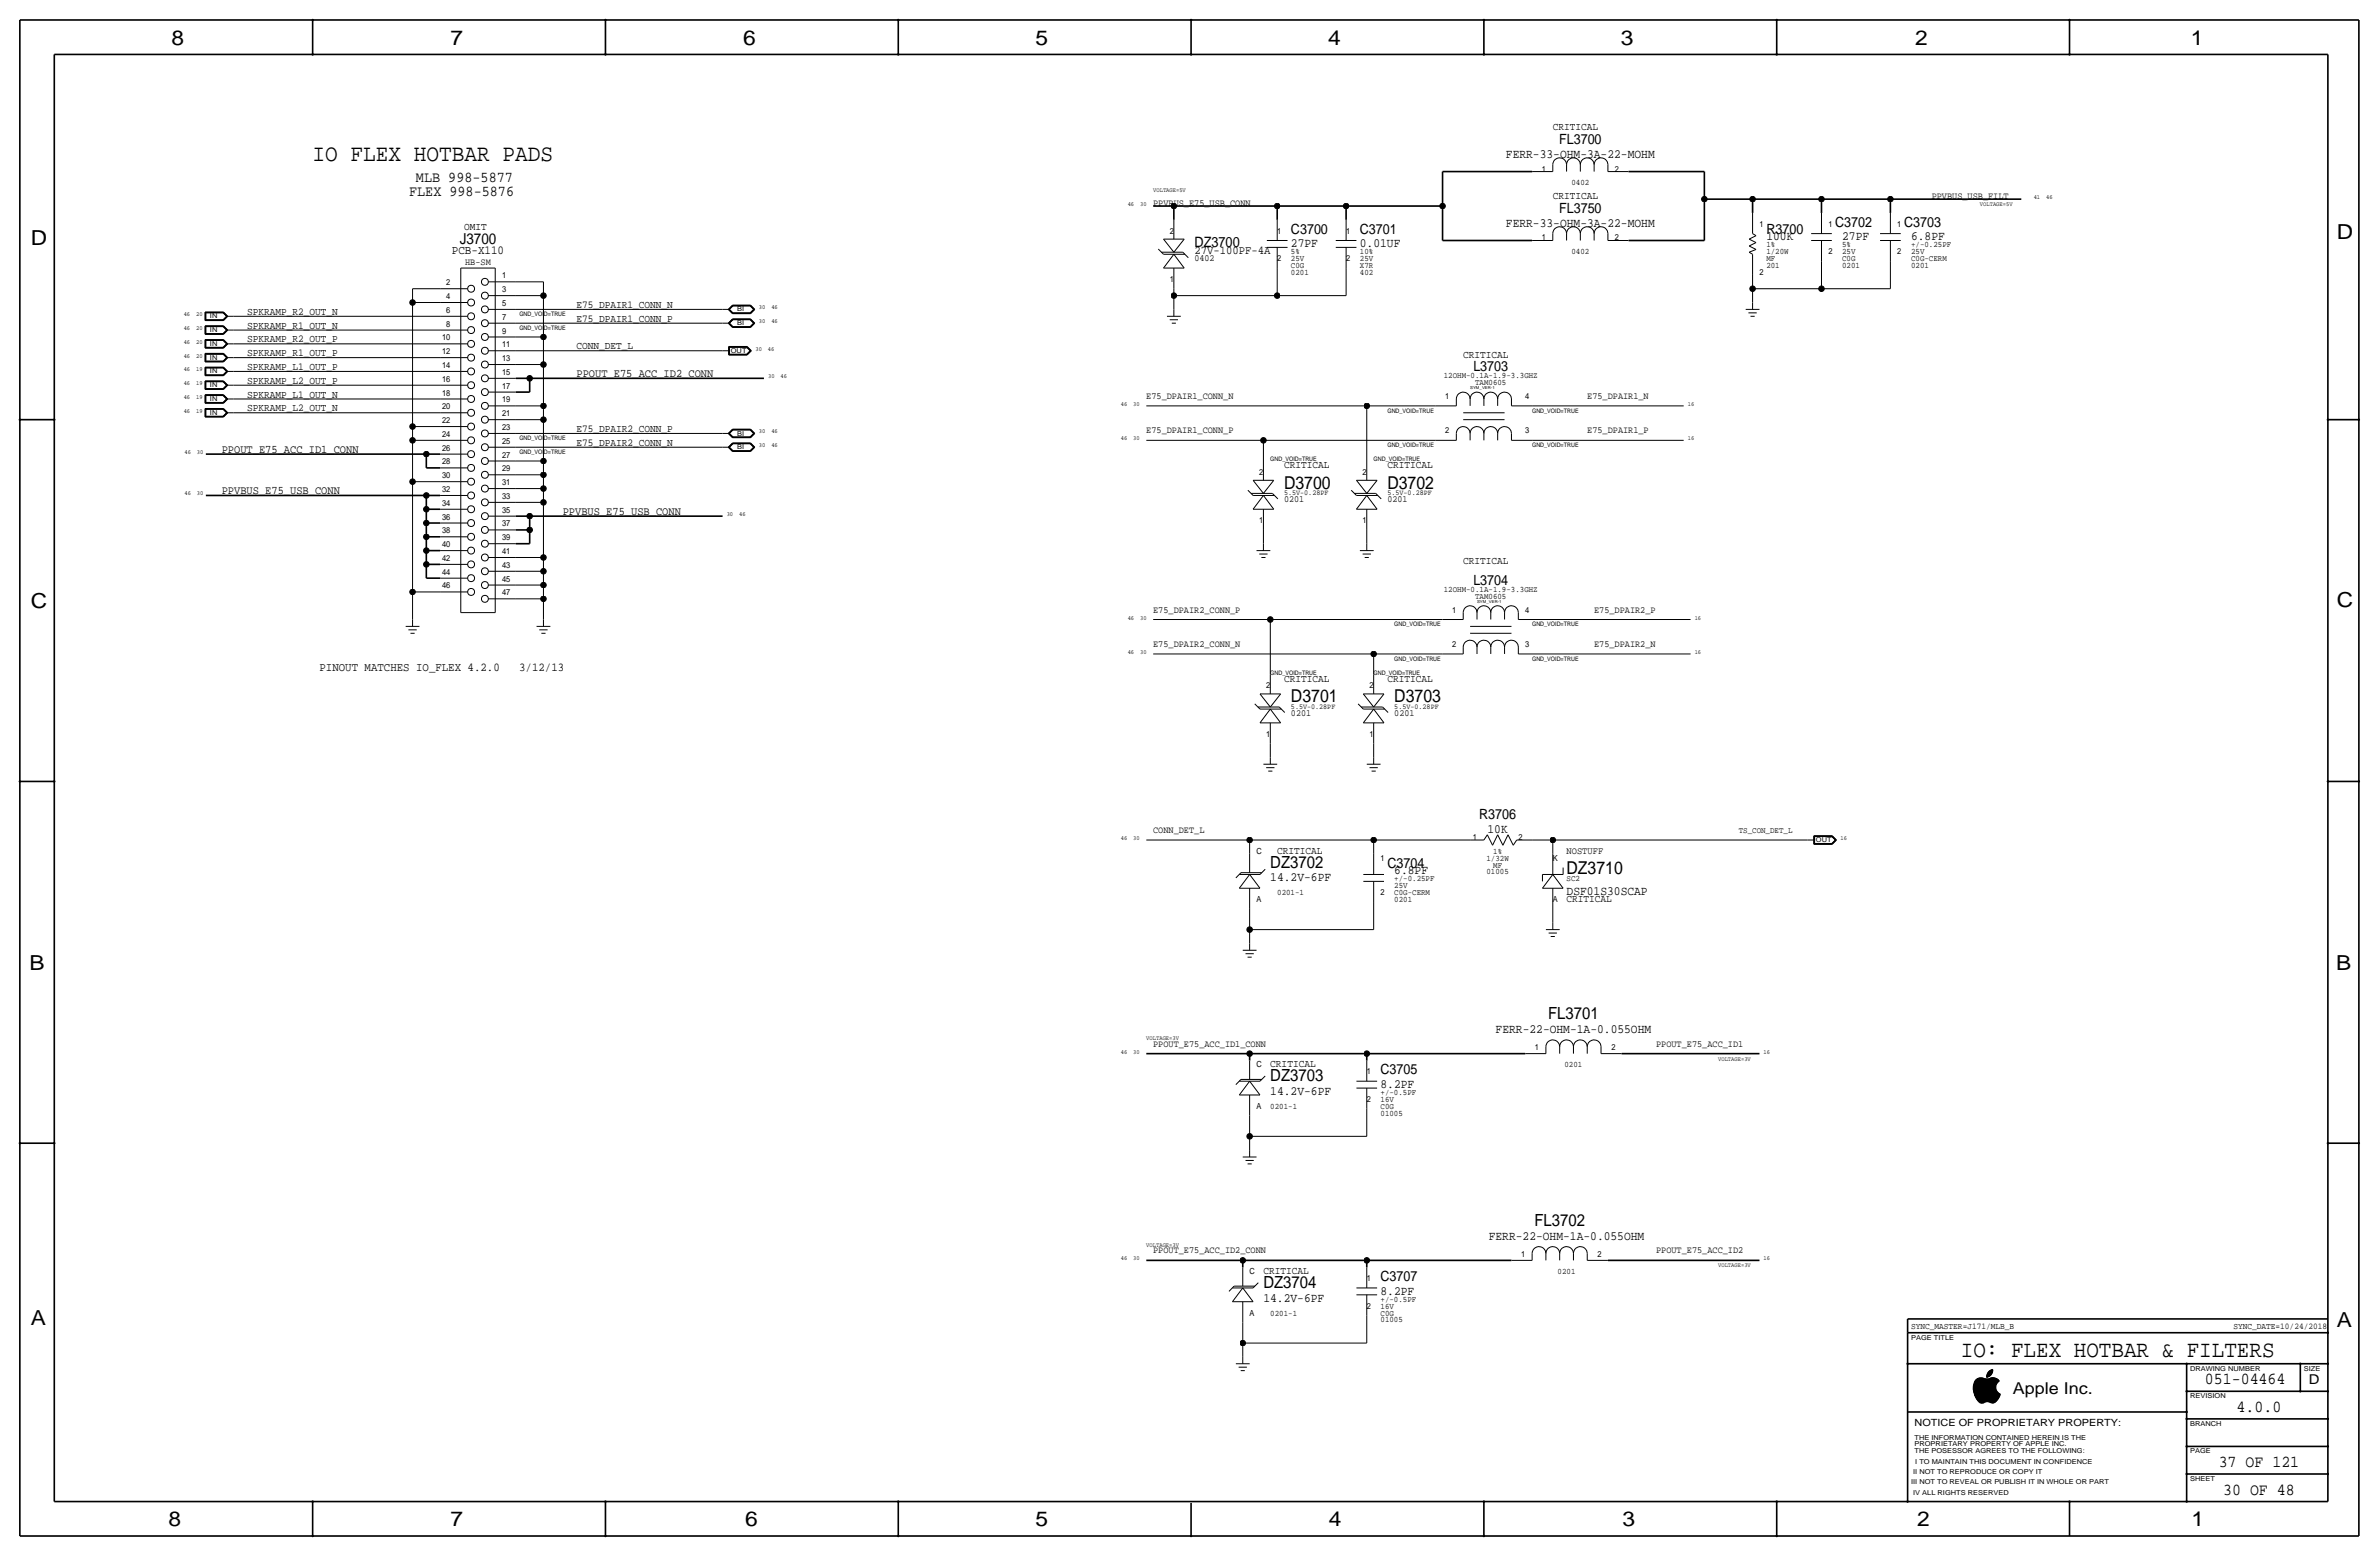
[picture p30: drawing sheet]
<svg xmlns="http://www.w3.org/2000/svg" width="877mm" height="574mm" viewBox="0 0 877 574" stroke-linecap="round" stroke-linejoin="round" font-family="sans-serif">
<defs><g id="words">
<text font-size="8.7" x="115.3" y="59.4">IO FLEX HOTBAR PADS</text>
<text font-size="8.6" x="722.9" y="500.1">IO: FLEX HOTBAR &amp; FILTERS</text>
<g font-size="7.6">
<text x="63.2" y="16.5">8</text>
<text x="166.1" y="16.5">7</text>
<text x="274" y="16.5">6</text>
<text x="381.7" y="16.5">5</text>
<text x="489.7" y="16.5">4</text>
<text x="597.6" y="16.5">3</text>
<text x="706.1" y="16.5">2</text>
<text x="807.7" y="16.5">1</text>
<text x="861.5" y="88.1">D</text>
<text x="11.4" y="90.4">D</text>
<text x="11.4" y="224.3">C</text>
<text x="861.5" y="223.8">C</text>
<text x="10.9" y="357.6">B</text>
<text x="861.3" y="357.4">B</text>
<text x="11.4" y="488.4">A</text>
<text x="861.5" y="489.2">A</text>
<text x="62.2" y="562.6">8</text>
<text x="166.1" y="562.6">7</text>
<text x="274.8" y="562.6">6</text>
<text x="381.7" y="562.6">5</text>
<text x="489.9" y="562.6">4</text>
<text x="598.1" y="562.6">3</text>
<text x="706.8" y="562.6">2</text>
<text x="807.9" y="562.6">1</text>
</g>
<g font-size="6.5">
<text x="473.4" y="180.1">D3700</text>
<text x="511.5" y="180.1">D3702</text>
<text x="475.9" y="258.8">D3701</text>
<text x="514" y="258.8">D3703</text>
<text x="577.5" y="322.3">DZ3710</text>
</g>
<g font-size="6.2">
<text x="468.3" y="319.8">DZ3702</text>
<text x="570.8" y="375.7">FL3701</text>
<text x="468.3" y="398.5">DZ3703</text>
<text x="565.7" y="451.9">FL3702</text>
<text x="465.8" y="474.7">DZ3704</text>
<text x="812.9" y="510.3">051-04464</text>
<text x="824.6" y="520.4">4.0.0</text>
<text x="818" y="540.8">37 OF 121</text>
<text x="819.6" y="550.9">30 OF 48</text>
</g>
<text font-size="6" x="742.1" y="513.9">Apple Inc.</text>
<g font-size="5.6">
<text x="153.4" y="67.1">MLB 998-5877</text>
<text x="150.8" y="72.1">FLEX 998-5876</text>
<text x="169.5" y="89.9">J3700</text>
</g>
<text font-size="5.3" x="440.4" y="91.2">DZ3700</text>
<g font-size="5.2">
<text x="574.8" y="53.1">FL3700</text>
<text x="574.8" y="78.5">FL3750</text>
<text x="676.6" y="83.6">C3702</text>
<text x="702" y="83.6">C3703</text>
<text x="475.9" y="86.1">C3700</text>
<text x="501.3" y="86.1">C3701</text>
<text x="651.2" y="86.1">R3700</text>
<text x="543.2" y="136.9">L3703</text>
<text x="543.2" y="215.6">L3704</text>
<text x="545.3" y="302">R3706</text>
<text x="511.5" y="319.8">C3704</text>
<text x="509" y="396">C3705</text>
<text x="509" y="472.2">C3707</text>
</g>
<text font-size="5" x="851.2" y="510.3">D</text>
<g font-size="4.7">
<text x="555.2" y="58.2">FERR-33-OHM-3A-22-MOHM</text>
<text x="555.2" y="83.6">FERR-33-OHM-3A-22-MOHM</text>
<text x="651.2" y="88.6">100K</text>
<text x="679.1" y="88.6">27PF</text>
<text x="704.5" y="88.6">6.8PF</text>
<text x="475.9" y="91.2">27PF</text>
<text x="501.3" y="91.2">0.01UF</text>
<text x="548.4" y="307.1">10K</text>
<text x="514" y="322.3">6.8PF</text>
<text x="468.3" y="324.9">14.2V-6PF</text>
<text x="577.5" y="329.9">DSF01S30SCAP</text>
<text x="551.4" y="380.7">FERR-22-OHM-1A-0.055OHM</text>
<text x="509" y="401.1">8.2PF</text>
<text x="468.3" y="403.6">14.2V-6PF</text>
<text x="548.9" y="456.9">FERR-22-OHM-1A-0.055OHM</text>
<text x="465.8" y="479.8">14.2V-6PF</text>
<text x="509" y="477.3">8.2PF</text>
</g>
<text font-size="4.5" x="166.6" y="93.7">PCB-X110</text>
<g font-size="4.4">
<text x="440.4" y="93.7">27V-100PF-4A</text>
<text x="117.8" y="247.4">PINOUT MATCHES IO_FLEX 4.2.0</text>
<text x="191.4" y="247.4">3/12/13</text>
</g>
<g font-size="4.3">
<text x="212.5" y="138.9">PPOUT_E75_ACC_ID2_CONN</text>
<text x="81.7" y="166.9">PPOUT_E75_ACC_ID1_CONN</text>
<text x="81.7" y="182.1">PPVBUS_E75_USB_CONN</text>
<text x="207.5" y="189.7">PPVBUS_E75_USB_CONN</text>
</g>
<g font-size="3.9">
<text x="572.5" y="48">CRITICAL</text>
<text x="572.5" y="73.4">CRITICAL</text>
<text x="171.1" y="84.8">OMIT</text>
<text x="212.5" y="113.5">E75_DPAIR1_CONN_N</text>
<text x="91.1" y="116.1">SPKRAMP_R2_OUT_N</text>
<text x="212.5" y="118.6">E75_DPAIR1_CONN_P</text>
<text x="91.1" y="121.2">SPKRAMP_R1_OUT_N</text>
<text x="91.1" y="131.3">SPKRAMP_R1_OUT_P</text>
<text x="91.1" y="126.2">SPKRAMP_R2_OUT_P</text>
<text x="212.5" y="128.8">CONN_DET_L</text>
<text x="539.4" y="131.8">CRITICAL</text>
<text x="91.1" y="136.4">SPKRAMP_L1_OUT_P</text>
<text x="91.1" y="141.5">SPKRAMP_L2_OUT_P</text>
<text x="91.1" y="146.6">SPKRAMP_L1_OUT_N</text>
<text x="91.1" y="151.6">SPKRAMP_L2_OUT_N</text>
<text x="212.5" y="159.3">E75_DPAIR2_CONN_P</text>
<text x="212.5" y="164.3">E75_DPAIR2_CONN_N</text>
<text x="473.4" y="172.5">CRITICAL</text>
<text x="511.5" y="172.5">CRITICAL</text>
<text x="539.4" y="208">CRITICAL</text>
<text x="473.4" y="251.2">CRITICAL</text>
<text x="511.5" y="251.2">CRITICAL</text>
<text x="470.9" y="314.7">CRITICAL</text>
<text x="577.5" y="332.5">CRITICAL</text>
<text x="468.3" y="393.4">CRITICAL</text>
<text x="465.8" y="469.6">CRITICAL</text>
</g>
<text font-size="3.7" x="705.8" y="525.5">NOTICE OF PROPRIETARY PROPERTY:</text>
<text font-size="3.6" x="577.5" y="314.7">NOSTUFF</text>
<g font-size="3.5">
<text x="425.1" y="75.9">PPVBUS_E75_USB_CONN</text>
<text x="712.2" y="73.4">PPVBUS_USB_FILT</text>
<text x="171.5" y="97.5">HB-SM</text>
<text x="440.4" y="96.3">0402</text>
<text x="422.6" y="147.1">E75_DPAIR1_CONN_N</text>
<text x="585.2" y="147.1">E75_DPAIR1_N</text>
<text x="422.6" y="159.8">E75_DPAIR1_CONN_P</text>
<text x="585.2" y="159.8">E75_DPAIR1_P</text>
<text x="473.4" y="185.2">0201</text>
<text x="511.5" y="185.2">0201</text>
<text x="425.1" y="225.8">E75_DPAIR2_CONN_P</text>
<text x="587.7" y="225.8">E75_DPAIR2_P</text>
<text x="425.1" y="238.5">E75_DPAIR2_CONN_N</text>
<text x="587.7" y="238.5">E75_DPAIR2_N</text>
<text x="475.9" y="263.9">0201</text>
<text x="514" y="263.9">0201</text>
<text x="425.1" y="307.1">CONN_DET_L</text>
<text x="425.1" y="385.8">PPOUT_E75_ACC_ID1_CONN</text>
<text x="610.6" y="385.8">PPOUT_E75_ACC_ID1</text>
<text x="425.1" y="462">PPOUT_E75_ACC_ID2_CONN</text>
<text x="610.6" y="462">PPOUT_E75_ACC_ID2</text>
</g>
<g font-size="3.2">
<text x="704.5" y="490">SYNC_MASTER=J171/MLB_B</text>
<text x="823.4" y="490">SYNC_DATE=10/24/2018</text>
</g>
<g font-size="3.1">
<text x="568.4" y="63.2">1</text>
<text x="595.3" y="63.2">2</text>
<text x="579.3" y="68.3">0402</text>
<text x="648.7" y="83.6">1</text>
<text x="674.1" y="83.6">1</text>
<text x="699.5" y="83.6">1</text>
<text x="431.2" y="86.1">2</text>
<text x="470.9" y="86.1">1</text>
<text x="496.3" y="86.1">1</text>
<text x="568.4" y="88.6">1</text>
<text x="595.3" y="88.6">2</text>
<text x="475.9" y="93.7">5%</text>
<text x="501.3" y="93.7">10%</text>
<text x="579.3" y="93.7">0402</text>
<text x="651.2" y="93.7">1/20W</text>
<text x="651.2" y="91.2">1%</text>
<text x="674.1" y="93.7">2</text>
<text x="679.1" y="91.2">5%</text>
<text x="679.1" y="93.7">25V</text>
<text x="699.5" y="93.7">2</text>
<text x="704.5" y="91.2">+/-0.25PF</text>
<text x="704.5" y="93.7">25V</text>
<text x="470.9" y="96.3">2</text>
<text x="475.9" y="98.8">C0G</text>
<text x="475.9" y="96.3">25V</text>
<text x="475.9" y="101.3">0201</text>
<text x="496.3" y="96.3">2</text>
<text x="501.3" y="98.8">X7R</text>
<text x="501.3" y="96.3">25V</text>
<text x="501.3" y="101.3">402</text>
<text x="648.7" y="101.3">2</text>
<text x="651.2" y="98.8">201</text>
<text x="651.2" y="96.3">MF</text>
<text x="679.1" y="96.3">C0G</text>
<text x="679.1" y="98.8">0201</text>
<text x="704.5" y="96.3">C0G-CERM</text>
<text x="704.5" y="98.8">0201</text>
<text x="164.5" y="105.2">2</text>
<text x="185.1" y="107.7">3</text>
<text x="185.1" y="102.6">1</text>
<text x="431.2" y="103.9">1</text>
<text x="164.5" y="110.2">4</text>
<text x="185.1" y="112.8">5</text>
<text x="164.5" y="115.3">6</text>
<text x="185.1" y="117.9">7</text>
<text x="163" y="125.5">10</text>
<text x="164.5" y="120.4">8</text>
<text x="185.1" y="122.9">9</text>
<text x="163" y="130.6">12</text>
<text x="185.1" y="128">11</text>
<text x="163" y="135.6">14</text>
<text x="185.1" y="133.1">13</text>
<text x="163" y="140.7">16</text>
<text x="185.1" y="143.3">17</text>
<text x="185.1" y="138.2">15</text>
<text x="532.3" y="139.4">12OHM-0.1A-1.9-3.3GHZ</text>
<text x="543.8" y="142">TAM0605</text>
<text x="163" y="145.8">18</text>
<text x="185.1" y="148.3">19</text>
<text x="532.8" y="147.1">1</text>
<text x="562.3" y="147.1">4</text>
<text x="163" y="156">22</text>
<text x="163" y="150.9">20</text>
<text x="185.1" y="153.4">21</text>
<text x="163" y="161">24</text>
<text x="185.1" y="158.5">23</text>
<text x="532.8" y="159.8">2</text>
<text x="562.3" y="159.8">3</text>
<text x="163" y="166.1">26</text>
<text x="185.1" y="163.6">25</text>
<text x="163" y="171.2">28</text>
<text x="185.1" y="173.7">29</text>
<text x="185.1" y="168.7">27</text>
<text x="163" y="176.3">30</text>
<text x="185.1" y="178.8">31</text>
<text x="464.3" y="175">2</text>
<text x="502.4" y="175">2</text>
<text x="163" y="181.4">32</text>
<text x="185.1" y="183.9">33</text>
<text x="163" y="191.5">36</text>
<text x="163" y="186.4">34</text>
<text x="185.1" y="189">35</text>
<text x="163" y="196.6">38</text>
<text x="185.1" y="194.1">37</text>
<text x="464.3" y="192.8">1</text>
<text x="502.4" y="192.8">1</text>
<text x="163" y="201.7">40</text>
<text x="185.1" y="199.1">39</text>
<text x="163" y="206.8">42</text>
<text x="185.1" y="209.3">43</text>
<text x="185.1" y="204.2">41</text>
<text x="163" y="211.8">44</text>
<text x="185.1" y="214.4">45</text>
<text x="163" y="216.9">46</text>
<text x="185.1" y="219.5">47</text>
<text x="532.3" y="218.2">12OHM-0.1A-1.9-3.3GHZ</text>
<text x="543.8" y="220.7">TAM0605</text>
<text x="535.4" y="225.8">1</text>
<text x="562.3" y="225.8">4</text>
<text x="535.4" y="238.5">2</text>
<text x="562.3" y="238.5">3</text>
<text x="466.8" y="253.7">2</text>
<text x="504.9" y="253.7">2</text>
<text x="466.8" y="271.5">1</text>
<text x="504.9" y="271.5">1</text>
<text x="543" y="309.6">1</text>
<text x="559.8" y="309.6">2</text>
<text x="641" y="307.1">TS_CON_DET_L</text>
<text x="463.2" y="314.7">C</text>
<text x="509" y="317.2">1</text>
<text x="548" y="317.2">1/32W</text>
<text x="550.5" y="314.7">1%</text>
<text x="572.5" y="317.2">K</text>
<text x="548" y="322.3">01005</text>
<text x="550.5" y="319.8">MF</text>
<text x="470.9" y="329.9">0201-1</text>
<text x="509" y="329.9">2</text>
<text x="514" y="329.9">C0G-CERM</text>
<text x="514" y="324.9">+/-0.25PF</text>
<text x="514" y="327.4">25V</text>
<text x="577.5" y="324.9">SC2</text>
<text x="463.2" y="332.5">A</text>
<text x="514" y="332.5">0201</text>
<text x="572.5" y="332.5">A</text>
<text x="565.9" y="387.1">1</text>
<text x="594.1" y="387.1">2</text>
<text x="463.2" y="393.4">C</text>
<text x="503.9" y="396">1</text>
<text x="576.8" y="393.4">0201</text>
<text x="503.9" y="406.1">2</text>
<text x="509" y="403.6">+/-0.5PF</text>
<text x="509" y="406.1">16V</text>
<text x="463.2" y="408.7">A</text>
<text x="468.3" y="408.7">0201-1</text>
<text x="509" y="408.7">C0G</text>
<text x="509" y="411.2">01005</text>
<text x="560.8" y="463.3">1</text>
<text x="589" y="463.3">2</text>
<text x="460.7" y="469.6">C</text>
<text x="503.9" y="472.2">1</text>
<text x="574.2" y="469.6">0201</text>
<text x="509" y="479.8">+/-0.5PF</text>
<text x="460.7" y="484.9">A</text>
<text x="468.3" y="484.9">0201-1</text>
<text x="503.9" y="482.3">2</text>
<text x="509" y="482.3">16V</text>
<text x="509" y="484.9">C0G</text>
<text x="509" y="487.4">01005</text>
</g>
<g font-size="2.8">
<text x="473.4" y="182.6">5.5V-0.28PF</text>
<text x="511.5" y="182.6">5.5V-0.28PF</text>
<text x="475.9" y="261.4">5.5V-0.28PF</text>
<text x="514" y="261.4">5.5V-0.28PF</text>
</g>
<g font-size="2.5">
<text x="77.4" y="117.3">IN</text>
<text x="271.7" y="119.9">BI</text>
<text x="271.7" y="114.8">BI</text>
<text x="77.4" y="122.4">IN</text>
<text x="77.4" y="127.5">IN</text>
<text x="269.4" y="130">OUT</text>
<text x="77.4" y="137.7">IN</text>
<text x="77.4" y="132.6">IN</text>
<text x="77.4" y="142.7">IN</text>
<text x="77.4" y="147.8">IN</text>
<text x="77.4" y="152.9">IN</text>
<text x="271.7" y="160.5">BI</text>
<text x="271.7" y="165.6">BI</text>
<text x="669.5" y="310.4">OUT</text>
<text x="704.5" y="493.8">PAGE TITLE</text>
<text x="807.4" y="505.2">DRAWING NUMBER</text>
<text x="849.3" y="505.2">SIZE</text>
<text x="807.4" y="515.4">REVISION</text>
<text x="807.4" y="525.5">BRANCH</text>
<text x="705.8" y="533.1">PROPRIETARY PROPERTY OF APPLE INC.</text>
<text x="705.8" y="530.6">THE INFORMATION CONTAINED HEREIN IS THE</text>
<text x="705.8" y="535.7">THE POSESSOR AGREES TO THE FOLLOWING:</text>
<text x="706.1" y="539.5">I TO MAINTAIN THIS DOCUMENT IN CONFIDENCE</text>
<text x="807.4" y="535.7">PAGE</text>
<text x="705.3" y="543.3">II NOT TO REPRODUCE OR COPY IT</text>
<text x="807.4" y="545.8">SHEET</text>
<text x="704.5" y="547.1">III NOT TO REVEAL OR PUBLISH IT IN WHOLE OR PART</text>
<text x="705.3" y="550.9">IV ALL RIGHTS RESERVED</text>
</g>
<g font-size="2.3">
<text x="425.1" y="70.9">VOLTAGE=5V</text>
<text x="415.7" y="75.9">46</text>
<text x="420.3" y="75.9">30</text>
<text x="729.9" y="75.9">VOLTAGE=5V</text>
<text x="749.8" y="73.4">41</text>
<text x="754.3" y="73.4">46</text>
<text x="67.7" y="116.6">46</text>
<text x="72.3" y="116.6">20</text>
<text x="191.5" y="116.6">GND_VOID=TRUE</text>
<text x="279.8" y="114">30</text>
<text x="279.8" y="119.1">30</text>
<text x="284.4" y="114">46</text>
<text x="284.4" y="119.1">46</text>
<text x="67.7" y="121.7">46</text>
<text x="72.3" y="121.7">20</text>
<text x="191.5" y="121.7">GND_VOID=TRUE</text>
<text x="67.7" y="131.8">46</text>
<text x="67.7" y="126.7">46</text>
<text x="72.3" y="131.8">20</text>
<text x="72.3" y="126.7">20</text>
<text x="278.5" y="129.3">30</text>
<text x="283.1" y="129.3">46</text>
<text x="67.7" y="136.9">46</text>
<text x="72.3" y="136.9">19</text>
<text x="67.7" y="142">46</text>
<text x="72.3" y="142">19</text>
<text x="283.2" y="139.4">30</text>
<text x="287.7" y="139.4">46</text>
<text x="67.7" y="147.1">46</text>
<text x="72.3" y="147.1">19</text>
<text x="413.2" y="149.6">46</text>
<text x="417.8" y="149.6">30</text>
<text x="622.2" y="149.6">16</text>
<text x="67.7" y="152.1">46</text>
<text x="72.3" y="152.1">19</text>
<text x="511.5" y="152.1">GND_VOID=TRUE</text>
<text x="564.8" y="152.1">GND_VOID=TRUE</text>
<text x="279.8" y="159.8">30</text>
<text x="284.4" y="159.8">46</text>
<text x="68" y="167.4">46</text>
<text x="72.6" y="167.4">30</text>
<text x="191.5" y="162.3">GND_VOID=TRUE</text>
<text x="191.5" y="167.4">GND_VOID=TRUE</text>
<text x="279.8" y="164.8">30</text>
<text x="284.4" y="164.8">46</text>
<text x="413.2" y="162.3">46</text>
<text x="417.8" y="162.3">30</text>
<text x="511.5" y="164.8">GND_VOID=TRUE</text>
<text x="564.8" y="164.8">GND_VOID=TRUE</text>
<text x="622.2" y="162.3">16</text>
<text x="468.3" y="169.9">GND_VOID=TRUE</text>
<text x="506.4" y="169.9">GND_VOID=TRUE</text>
<text x="68" y="182.6">46</text>
<text x="72.6" y="182.6">30</text>
<text x="267.9" y="190.2">30</text>
<text x="272.5" y="190.2">46</text>
<text x="415.7" y="228.3">46</text>
<text x="420.3" y="228.3">30</text>
<text x="514" y="230.9">GND_VOID=TRUE</text>
<text x="564.8" y="230.9">GND_VOID=TRUE</text>
<text x="624.8" y="228.3">16</text>
<text x="415.7" y="241">46</text>
<text x="420.3" y="241">30</text>
<text x="514" y="243.6">GND_VOID=TRUE</text>
<text x="564.8" y="243.6">GND_VOID=TRUE</text>
<text x="624.8" y="241">16</text>
<text x="468.3" y="248.7">GND_VOID=TRUE</text>
<text x="506.4" y="248.7">GND_VOID=TRUE</text>
<text x="413.2" y="309.6">46</text>
<text x="417.8" y="309.6">30</text>
<text x="678.6" y="309.6">16</text>
<text x="422.6" y="383.3">VOLTAGE=3V</text>
<text x="413.2" y="388.4">46</text>
<text x="417.8" y="388.4">30</text>
<text x="650.2" y="388.4">16</text>
<text x="633.4" y="390.9">VOLTAGE=3V</text>
<text x="422.6" y="459.5">VOLTAGE=3V</text>
<text x="413.2" y="464.6">46</text>
<text x="417.8" y="464.6">30</text>
<text x="633.4" y="467.1">VOLTAGE=3V</text>
<text x="650.2" y="464.6">16</text>
</g>
<g font-size="1.5">
<text x="542" y="143.5">SYM_VER-1</text>
<text x="544.5" y="222.3">SYM_VER-1</text>
</g>
</g></defs>
<g fill="none" stroke="#000" stroke-width=".37">
<path d="M564.8 63.2h7.7zM572.5 60.7v2.5zM572.5 60.7a2.54 2.54 0 0 1 2.5-2.5 2.54 2.54 0 0 1 2.5 2.5 2.54 2.54 0 0 1 2.6-2.5 2.54 2.54 0 0 1 2.5 2.5 2.54 2.54 0 0 1 2.6-2.5 2.54 2.54 0 0 1 2.5 2.5 2.54 2.54 0 0 1 2.5-2.5 2.54 2.54 0 0 1 2.6 2.5M577.5 60.7v2.5zM582.6 60.7v2.5zM587.7 60.7v2.5zM592.8 60.7v2.5zM592.8 63.2h7.6zM646.1 78.5v7.6zM671.5 78.5v7.6zM696.9 78.5v7.6zM169.9 98.8h12.7z"/>
<path d="M169.9 98.8v127zM182.6 98.8v127zM427 91.8l2 1.9zM428.2 93h7.9zM429 98.8h7.6zM429 88.1h7.6zM429 93.7h7.8zM429 88.1l3.8 4.9zM432.8 81v7.1zM432.8 93.7l-3.8 5.1zM432.8 93.7l3.8 5.1zM432.8 98.8v7.6z"/>
<path d="M436.1 93l2 2zM436.6 88.1l-3.8 4.9zM467.1 88.6h7.6zM467.1 91.2h7.6zM470.9 98.8v10.2zM470.9 81v7.6zM470.9 91.2v7.6zM492.5 88.6h7.6zM492.5 91.2h7.6zM496.3 98.8v10.2zM496.3 81v7.6zM496.3 91.2v7.6z"/>
<path d="M564.8 88.6h7.7zM572.5 86.1v2.5zM572.5 86.1a2.54 2.54 0 0 1 2.5-2.5 2.54 2.54 0 0 1 2.5 2.5 2.54 2.54 0 0 1 2.6-2.5 2.54 2.54 0 0 1 2.5 2.5 2.54 2.54 0 0 1 2.6-2.5 2.54 2.54 0 0 1 2.5 2.5 2.54 2.54 0 0 1 2.5-2.5 2.54 2.54 0 0 1 2.6 2.5M577.5 86.1v2.5zM582.6 86.1v2.5zM587.7 86.1v2.5zM592.8 86.1v2.5zM592.8 88.6h7.6zM644.9 93l1.2 .7zM644.9 93l2.5-1.1zM644.9 90.7l2.5 1.2zM644.9 90.7l2.5-1.3z"/>
<path d="M644.9 88.1l2.5 1.3zM644.9 88.1l2.5-1.2zM646.1 93.7v7.6zM646.1 86.1l1.3 .8zM667.7 86.1h7.6zM667.7 88.6h7.6zM671.5 96.3v10.1zM671.5 88.6v7.7zM693.1 86.1h7.6zM693.1 88.6h7.6zM696.9 96.3v10.1zM696.9 88.6v7.7z"/>
<path d="M75.6 115v3.2zM75.6 118.2h6.8zM75.6 115h6.8zM75.7 115.1h6.6zM75.7 115.1v3zM75.7 118.1h6.6zM75.8 115.2h6.5zM75.8 115.2v2.8zM75.8 118h6.5zM75.9 115.3h6.3zM75.9 115.3v2.6zM75.9 117.9h6.3z"/>
<path d="M82.2 115.3l1.3 1.3zM82.3 115.2l1.4 1.4zM82.3 115.1l1.5 1.5zM82.4 115l1.6 1.6zM82.4 118.2l1.6-1.6zM83.5 116.6h2.6zM83.5 116.6l-1.3 1.3zM83.7 116.6l-1.4 1.4zM83.8 116.6l-1.5 1.5zM86.1 116.6h76.2zM152.1 111.5v45.7zM152.1 111.5h10.2z"/>
<path d="M152.1 106.4v5.1zM152.1 106.4h10.2zM162.3 106.4h10.1zM162.3 111.5h10.1zM162.3 116.6h10.1zM180 103.9h10.2zM180 109h10.2zM180 119.1h10.2zM180 114h10.2zM190.2 109h10.2zM190.2 103.9h10.2zM190.2 119.1h76.2z"/>
<path d="M190.2 114h76.2zM200.4 109v15.2zM200.4 103.9v5.1zM266.4 119.1h2.5zM266.4 114h2.5zM268.5 119.1l1.6-1.5zM268.5 119.1l1.6 1.6zM268.5 114l1.6-1.5zM268.5 114l1.6 1.6zM268.6 119.1l1.5-1.4zM268.6 119.1l1.5 1.5zM268.6 114l1.5-1.4z"/>
<path d="M268.6 114l1.5 1.5zM268.8 119.1l1.4 1.4zM268.8 114l1.4 1.4zM268.9 119.1l1.3-1.2zM268.9 119.1l1.3 1.3zM268.9 114l1.3-1.2zM268.9 114l1.3 1.3zM270.1 117.6h6.6zM270.1 115.6h6.6zM270.1 112.5h6.6zM270.1 117.7h6.6zM270.1 115.5h6.6z"/>
<path d="M270.1 112.6h6.6zM270.2 117.8l-1.4 1.3zM270.2 117.8h6.4zM270.2 112.7l-1.4 1.3zM270.2 115.4h6.4zM270.2 112.7h6.4zM270.2 117.9h6.4zM270.2 115.3h6.4zM270.2 112.8h6.4zM276.6 117.9l1.2 1.2zM276.6 115.3l1.2-1.3zM276.6 112.8l1.2 1.2z"/>
<path d="M276.6 117.8l1.4 1.3zM276.6 115.4l1.4-1.4zM276.6 112.7l1.4 1.3zM276.7 117.7l1.4 1.4zM276.7 112.6l1.4 1.4zM276.7 117.6l1.6 1.5zM276.7 112.5l1.6 1.5zM278.1 114l-1.4 1.5zM278.3 119.1l-1.6 1.6zM278.3 114l-1.6 1.6zM430.2 116.6h5.1zM431.2 117.9h3.1z"/>
<path d="M432 119.1h1.5zM432.8 109h38.1zM432.8 106.4v2.6zM432.8 109v5zM432.8 114v2.6zM470.9 109h25.4zM643.6 114h5.1zM644.6 115.3h3zM645.4 116.6h1.5zM646.1 106.4h25.4zM646.1 101.3v5.1zM646.1 106.4v5.1z"/>
<path d="M646.1 111.5v2.5zM671.5 106.4h25.4zM75.6 135.3v3.2zM75.6 138.5h6.8zM75.6 135.3h6.8zM75.6 130.3v3.1zM75.6 133.4h6.8zM75.6 130.3h6.8zM75.6 125.2v3.1zM75.6 128.3h6.8zM75.6 125.2h6.8zM75.6 120.1v3.1z"/>
<path d="M75.6 123.2h6.8zM75.6 120.1h6.8zM75.7 135.4h6.6zM75.7 135.4v3zM75.7 138.4h6.6zM75.7 130.4h6.6zM75.7 130.4v2.9zM75.7 133.3h6.6zM75.7 125.3h6.6zM75.7 125.3v2.9zM75.7 128.2h6.6zM75.7 120.2h6.6z"/>
<path d="M75.7 120.2v2.9zM75.7 123.1h6.6zM75.8 135.5h6.5zM75.8 135.5v2.8zM75.8 138.3h6.5zM75.8 130.5h6.5zM75.8 130.5v2.7zM75.8 133.2h6.5zM75.8 125.4h6.5zM75.8 125.4v2.7zM75.8 128.1h6.5zM75.8 120.3h6.5z"/>
<path d="M75.8 120.3v2.7zM75.8 123h6.5zM75.9 135.6h6.3zM75.9 135.6v2.6zM75.9 138.2h6.3zM75.9 130.6h6.3zM75.9 130.6v2.5zM75.9 133.1h6.3zM75.9 125.5h6.3zM75.9 125.5v2.5zM75.9 128h6.3zM75.9 120.4h6.3z"/>
<path d="M75.9 120.4v2.5zM75.9 122.9h6.3zM82.2 135.6l1.3 1.3zM82.2 138.2l1.3-1.3zM82.2 130.6l1.3 1.2zM82.2 133.1l1.3-1.3zM82.2 125.5l1.3 1.2zM82.2 128l1.3-1.3zM82.2 120.4l1.3 1.3zM82.2 122.9l1.3-1.2zM82.3 135.5l1.4 1.4zM82.3 138.3l1.4-1.4z"/>
<path d="M82.3 130.5l1.4 1.3zM82.3 133.2l1.4-1.4zM82.3 125.4l1.4 1.3zM82.3 128.1l1.4-1.4zM82.3 120.3l1.4 1.4zM82.3 135.4l1.5 1.5zM82.3 138.4l1.5-1.5zM82.3 130.4l1.5 1.4zM82.3 133.3l1.5-1.5zM82.3 125.3l1.5 1.4zM82.3 120.2l1.5 1.5zM82.4 135.3l1.6 1.6z"/>
<path d="M82.4 138.5l1.6-1.6zM82.4 130.3l1.6 1.5zM82.4 133.4l1.6-1.6zM82.4 125.2l1.6 1.5zM82.4 128.3l1.6-1.6zM82.4 120.1l1.6 1.6zM82.4 123.2l1.6-1.5zM83.5 136.9h2.6zM83.5 131.8h2.6zM83.5 126.7h2.6zM83.5 121.7h2.6zM83.7 121.7l-1.4 1.3z"/>
<path d="M83.8 126.7l-1.5 1.5zM83.8 121.7l-1.5 1.4zM86.1 121.7h76.2zM86.1 126.7h76.2zM86.1 131.8h76.2zM86.1 136.9h76.2zM162.3 121.7h10.1zM162.3 126.7h10.1zM162.3 136.9h10.1zM162.3 131.8h10.1zM180 124.2h10.2zM180 134.4h10.2z"/>
<path d="M180 129.3h10.2zM180 139.4h10.2zM190.2 134.4h10.2zM190.2 124.2h10.2zM190.2 129.3h76.2zM200.4 134.4v15.2zM200.4 124.2v10.2zM266.4 129.3h2.5zM268.6 127.7h6.8zM268.6 130.9h6.8zM268.6 127.7v3.2zM268.7 127.8h6.7z"/>
<path d="M268.7 127.8v3zM268.7 130.8h6.7zM268.8 127.9h6.5zM268.8 127.9v2.8zM268.8 130.7h6.5zM268.9 128h6.4zM268.9 128v2.6zM268.9 130.6h6.4zM270.1 120.7h6.6zM270.1 120.6h6.6zM270.2 120.5h6.4zM270.2 120.4h6.4z"/>
<path d="M275.3 128l1.3 1.3zM275.3 127.9l1.4 1.4zM275.4 127.8l1.5 1.5zM275.4 127.7l1.6 1.6zM275.4 130.9l1.6-1.6zM276.6 120.4l1.2-1.3zM276.6 129.3l-1.3 1.3zM276.6 120.5l1.4-1.4zM276.7 120.6l1.4-1.5zM276.7 129.3l-1.4 1.4zM276.9 129.3l-1.5 1.5zM75.6 150.6v3.1z"/>
<path d="M75.6 153.7h6.8zM75.6 150.6h6.8zM75.6 145.5v3.1zM75.6 148.6h6.8zM75.6 145.5h6.8zM75.6 140.4v3.2zM75.6 143.6h6.8zM75.6 140.4h6.8zM75.7 150.7h6.6zM75.7 150.7v2.9zM75.7 153.6h6.6zM75.7 145.6h6.6z"/>
<path d="M75.7 145.6v2.9zM75.7 148.5h6.6zM75.7 140.5h6.6zM75.7 140.5v3zM75.7 143.5h6.6zM75.8 150.8h6.5zM75.8 150.8v2.7zM75.8 153.5h6.5zM75.8 145.7h6.5zM75.8 145.7v2.7zM75.8 148.4h6.5zM75.8 140.6h6.5z"/>
<path d="M75.8 140.6v2.8zM75.8 143.4h6.5zM75.9 150.9h6.3zM75.9 150.9v2.5zM75.9 153.4h6.3zM75.9 145.8h6.3zM75.9 145.8v2.5zM75.9 148.3h6.3zM75.9 140.7h6.3zM75.9 140.7v2.6zM75.9 143.3h6.3zM82.2 150.9l1.3 1.2z"/>
<path d="M82.2 153.4l1.3-1.3zM82.2 145.8l1.3 1.3zM82.2 148.3l1.3-1.2zM82.2 140.7l1.3 1.3zM82.3 150.8l1.4 1.3zM82.3 153.5l1.4-1.4zM82.3 145.7l1.4 1.4zM82.3 140.6l1.4 1.4zM82.3 150.7l1.5 1.4zM82.3 145.6l1.5 1.5zM82.3 140.5l1.5 1.5zM82.4 150.6l1.6 1.5z"/>
<path d="M82.4 153.7l1.6-1.6zM82.4 145.5l1.6 1.6zM82.4 148.6l1.6-1.5zM82.4 140.4l1.6 1.6zM82.4 143.6l1.6-1.6zM83.5 152.1h2.6zM83.5 147.1h2.6zM83.5 142h2.6zM83.5 142l-1.3 1.3zM83.7 147.1l-1.4 1.3zM83.7 142l-1.4 1.4zM83.8 152.1l-1.5 1.5z"/>
<path d="M83.8 147.1l-1.5 1.4zM83.8 142l-1.5 1.5zM86.1 142h76.2zM86.1 147.1h76.2zM86.1 152.1h76.2zM152.1 157.2v5.1zM152.1 157.2h10.2zM162.3 142h10.1zM162.3 147.1h10.1zM162.3 152.1h10.1zM162.3 157.2h10.1zM180 144.5h10.2z"/>
<path d="M180 149.6h10.2zM180 154.7h10.2zM180 159.8h10.2zM190.2 154.7h10.2zM190.2 149.6h10.2zM190.2 159.8h76.2zM200.4 154.7v15.2zM200.4 149.6v5.1zM266.4 159.8h2.5zM268.5 159.8l1.6-1.6zM268.5 159.8l1.6 1.5zM268.6 159.8l1.5-1.5z"/>
<path d="M268.6 159.8l1.5 1.4zM268.8 159.8l1.4-1.4zM268.8 159.8l1.4 1.3zM268.9 159.8l1.3-1.3zM268.9 159.8l1.3 1.2zM270.1 158.2h6.6zM270.1 158.3h6.6zM270.2 158.4h6.4zM270.2 158.5h6.4zM276.6 158.5l1.2 1.3zM276.6 158.4l1.4 1.4zM276.7 158.3l1.4 1.5z"/>
<path d="M276.7 158.2l1.6 1.6zM422.6 149.6h81.3zM503.9 149.6h25.4zM503.9 149.6v20.3zM529.3 149.6h7.6zM536.9 159.8v2.5zM536.9 147.1v2.5zM536.9 147.1a2.54 2.54 0 0 1 2.5-2.6 2.54 2.54 0 0 1 2.6 2.6 2.54 2.54 0 0 1 2.5-2.6 2.54 2.54 0 0 1 2.6 2.6 2.54 2.54 0 0 1 2.5-2.6 2.54 2.54 0 0 1 2.5 2.6 2.54 2.54 0 0 1 2.6-2.6 2.54 2.54 0 0 1 2.5 2.6M536.9 159.8a2.54 2.54 0 0 1 2.5-2.6 2.54 2.54 0 0 1 2.6 2.6 2.54 2.54 0 0 1 2.5-2.6 2.54 2.54 0 0 1 2.6 2.6 2.54 2.54 0 0 1 2.5-2.6 2.54 2.54 0 0 1 2.5 2.6 2.54 2.54 0 0 1 2.6-2.6 2.54 2.54 0 0 1 2.5 2.6M539.4 154.7h15.3zM539.4 152.1h15.3zM542 147.1v2.5z"/>
<path d="M542 159.8v2.5zM547.1 147.1v2.5zM547.1 159.8v2.5zM552.1 147.1v2.5zM552.1 159.8v2.5zM557.2 147.1v2.5zM557.2 149.6h7.6zM557.2 159.8v2.5zM564.8 149.6h55.9zM152.1 177.5v40.7zM152.1 162.3v15.2zM152.1 177.5h10.2z"/>
<path d="M152.1 162.3h10.2zM162.3 162.3h10.1zM162.3 167.4h10.1zM162.3 172.5h10.1zM162.3 177.5h10.1zM180 164.8h10.2zM180 169.9h10.2zM180 175h10.2zM190.2 175h10.2zM190.2 169.9h10.2zM190.2 164.8h76.2zM200.4 175v5.1z"/>
<path d="M200.4 169.9v5.1zM266.4 164.8h2.5zM268.5 164.8l1.6-1.5zM268.5 164.8l1.6 1.6zM268.6 164.8l1.5-1.4zM268.6 164.8l1.5 1.5zM268.8 164.8l1.4 1.4zM268.9 164.8l1.3-1.2zM268.9 164.8l1.3 1.3zM270.1 166.4h6.6zM270.1 163.3h6.6zM270.1 161.3h6.6z"/>
<path d="M270.1 166.3h6.6zM270.1 163.4h6.6zM270.1 161.2h6.6zM270.2 163.5l-1.4 1.3zM270.2 166.2h6.4zM270.2 163.5h6.4zM270.2 161.1h6.4zM270.2 166.1h6.4zM270.2 163.6h6.4zM270.2 161h6.4zM276.6 166.1l1.2-1.3zM276.6 163.6l1.2 1.2z"/>
<path d="M276.6 161l1.2-1.2zM276.6 166.2l1.4-1.4zM276.6 163.5l1.4 1.3zM276.6 161.1l1.4-1.3zM276.7 166.3l1.4-1.5zM276.7 163.4l1.4 1.4zM276.7 161.2l1.4-1.4zM276.7 166.4l1.6-1.6zM276.7 163.3l1.6 1.5zM276.7 161.3l1.6-1.5zM422.6 162.3h43.2zM462 177h7.6z"/>
<path d="M462 177l3.8 4.9zM465.8 162.3h63.5zM465.8 162.3v7.6zM465.8 169.9v7.1zM469.6 177l-3.8 4.9zM500.1 177h7.6zM500.1 177l3.8 4.9zM503.9 169.9v7.1zM507.7 177l-3.8 4.9zM529.3 162.3h7.6zM557.2 162.3h7.6zM564.8 162.3h55.9z"/>
<path d="M162.3 187.7h10.1zM162.3 182.6h10.1zM162.3 192.8h10.1zM162.3 197.9h10.1zM180 185.2h10.2zM180 180.1h10.2zM180 195.3h10.2zM180 190.2h10.2zM190.2 185.2h10.2zM190.2 180.1h10.2zM200.4 185.2v20.3zM200.4 180.1v5.1z"/>
<path d="M460 180.7l2 1.9zM461.2 181.9h7.9zM462 187.7h7.6zM462 182.6h7.8zM465.8 195.3v5.1zM465.8 182.6l-3.8 5.1zM465.8 182.6l3.8 5.1zM465.8 187.7v7.6zM469.1 181.9l2 2zM498.1 180.7l2 1.9zM499.3 181.9h7.9zM500.1 187.7h7.6z"/>
<path d="M500.1 182.6h7.8zM503.9 195.3v5.1zM503.9 182.6l-3.8 5.1zM503.9 182.6l3.8 5.1zM503.9 187.7v7.6zM507.2 181.9l2 2zM152.1 218.2v10.1zM152.1 218.2h10.2zM162.3 208h10.1zM162.3 202.9h10.1zM162.3 213.1h10.1zM162.3 218.2h10.1z"/>
<path d="M180 200.4h10.2zM180 205.5h10.2zM180 210.6h10.2zM180 215.6h10.2zM190.2 215.6h10.2zM190.2 210.6h10.2zM190.2 205.5h10.2zM200.4 215.6v5.1zM200.4 210.6v5zM200.4 205.5v5.1zM463.2 202.9h5.1zM464.3 204.2h3z"/>
<path d="M465 205.5h1.5zM465.8 200.4v2.5zM501.3 202.9h5.1zM502.4 204.2h3zM503.1 205.5h1.5zM503.9 200.4v2.5zM149.6 230.9h5zM150.6 232.2h3zM151.3 233.4h1.6zM152.1 228.3v2.6zM169.9 225.8h12.7zM180 220.7h10.2z"/>
<path d="M190.2 220.7h10.2zM197.8 230.9h5.1zM198.8 232.2h3.1zM199.6 233.4h1.5zM200.4 220.7v7.6zM200.4 228.3v2.6zM425.1 228.3h43.2zM468.3 228.3h63.5zM468.3 228.3v20.4zM531.8 228.3h7.6zM539.4 238.5v2.5zM539.4 225.8v2.5z"/>
<path d="M539.4 225.8a2.54 2.54 0 0 1 2.6-2.5 2.54 2.54 0 0 1 2.5 2.5 2.54 2.54 0 0 1 2.6-2.5 2.54 2.54 0 0 1 2.5 2.5 2.54 2.54 0 0 1 2.5-2.5 2.54 2.54 0 0 1 2.6 2.5 2.54 2.54 0 0 1 2.5-2.5 2.54 2.54 0 0 1 2.6 2.5M539.4 238.5a2.54 2.54 0 0 1 2.6-2.5 2.54 2.54 0 0 1 2.5 2.5 2.54 2.54 0 0 1 2.6-2.5 2.54 2.54 0 0 1 2.5 2.5 2.54 2.54 0 0 1 2.5-2.5 2.54 2.54 0 0 1 2.6 2.5 2.54 2.54 0 0 1 2.5-2.5 2.54 2.54 0 0 1 2.6 2.5M542 233.4h15.2zM542 230.9h15.2zM544.5 225.8v2.5zM544.5 238.5v2.5zM549.6 225.8v2.5zM549.6 238.5v2.5zM554.7 225.8v2.5zM554.7 238.5v2.5zM559.8 225.8v2.5zM559.8 228.3h7.6z"/>
<path d="M559.8 238.5v2.5zM567.4 228.3h55.9zM425.1 241h81.3zM462.6 259.4l1.9 2zM464.5 255.8h7.6zM464.5 255.8l3.8 4.8zM468.3 248.7v7.1zM472.1 255.8l-3.8 4.8zM500.7 259.4l1.9 2zM502.6 255.8h7.6zM502.6 255.8l3.8 4.8zM506.4 241h25.4z"/>
<path d="M506.4 241v7.7zM506.4 248.7v7.1zM510.2 255.8l-3.8 4.8zM531.8 241h7.6zM559.8 241h7.6zM567.4 241h55.9zM463.8 260.6h7.8zM464.5 266.4h7.6zM464.5 261.4h7.9zM468.3 274.1v5zM468.3 279.1v2.6zM468.3 261.4l-3.8 5z"/>
<path d="M468.3 261.4l3.8 5zM468.3 266.4v7.7zM471.6 260.6l2.1 2zM501.9 260.6h7.8zM502.6 266.4h7.6zM502.6 261.4h7.9zM506.4 274.1v5zM506.4 279.1v2.6zM506.4 261.4l-3.8 5zM506.4 261.4l3.8 5zM506.4 266.4v7.7zM509.7 260.6l2.1 2z"/>
<path d="M465.8 281.7h5.1zM466.8 283h3zM467.6 284.2h1.5zM503.9 281.7h5.1zM504.9 283h3zM505.7 284.2h1.5zM422.6 309.6h38.1zM460.7 309.6h45.7zM460.7 309.6v5.1zM460.7 314.7v7zM506.4 309.6h35.6zM506.4 309.6v5.1z"/>
<path d="M506.4 314.7v7.6zM542 309.6h5.1zM548.3 307.7l-1.2 1.9zM548.3 307.7l2 3.9zM552.1 307.7l-1.8 3.9zM552.1 307.7l2 3.9zM556 307.7l1.9 3.9zM556 307.7l-1.9 3.9zM559.2 309.6h5.6zM559.2 309.6l-1.3 2zM564.8 309.6h7.7zM572.5 309.6h93.9z"/>
<path d="M572.5 309.6v5.1zM572.5 314.7v7.6zM576.3 319.8v2.5zM666.4 309.6h2.6zM668.7 308.1h6.8zM668.7 311.2h6.8zM668.7 308.1v3.1zM668.8 308.2h6.6zM668.8 308.2v2.9zM668.8 311.1h6.6zM668.9 308.3h6.5zM668.9 308.3v2.7z"/>
<path d="M668.9 311h6.5zM669 308.4h6.3zM669 308.4v2.5zM669 310.9h6.3zM675.3 308.4l1.3 1.2zM675.3 310.9l1.3-1.3zM675.4 308.3l1.4 1.3zM675.4 311l1.4-1.4zM675.4 308.2l1.5 1.4zM675.4 311.1l1.5-1.5zM675.5 308.1l1.6 1.5zM675.5 311.2l1.6-1.6z"/>
<path d="M456.9 322.3h7.6zM456.9 327.4h7.6zM457.5 321.7l-1.9 1.9zM457.5 321.7h7.7zM460.7 335v7.6zM460.7 327.4v7.6zM460.7 322.3l3.8 5.1zM460.7 322.3l-3.8 5.1zM464.5 322.3l1.9-1.9zM502.6 322.3h7.6zM502.6 324.9h7.6zM506.4 332.5v10.1z"/>
<path d="M506.4 324.9v7.6zM568.7 322.3v2.6zM568.7 322.3h7.6zM568.7 327.4h7.6zM572.5 335v5.1zM572.5 322.3l-3.8 5.1zM572.5 322.3l3.8 5.1zM572.5 327.4v7.6zM458.2 350.3h5zM459.2 351.5h3zM459.9 352.8h1.6zM460.7 342.6h45.7z"/>
<path d="M460.7 342.6v5.1zM460.7 347.7v2.6zM569.9 342.6h5.1zM570.9 343.9h3.1zM571.7 345.2h1.5zM572.5 340.1v2.5zM456.9 398.5h7.6zM457.5 397.9l-1.9 1.9zM457.5 397.9h7.7zM460.7 390.9v7zM460.7 398.5l3.8 5.1zM460.7 398.5l-3.8 5.1z"/>
<path d="M464.5 398.5l1.9-1.9zM500.1 398.5h7.6zM503.9 390.9v7.6zM562.3 388.4h7.6zM569.9 385.8v2.6zM569.9 385.8a2.54 2.54 0 0 1 2.6-2.5 2.54 2.54 0 0 1 2.5 2.5 2.54 2.54 0 0 1 2.5-2.5 2.54 2.54 0 0 1 2.6 2.5 2.54 2.54 0 0 1 2.5-2.5 2.54 2.54 0 0 1 2.6 2.5 2.54 2.54 0 0 1 2.5-2.5 2.54 2.54 0 0 1 2.5 2.5M575 385.8v2.6zM580.1 385.8v2.6zM585.2 385.8v2.6zM590.2 385.8v2.6zM590.2 388.4h7.7zM456.9 403.6h7.6z"/>
<path d="M460.7 418.8h43.2zM460.7 411.2v7.6zM460.7 418.8v5.1zM460.7 403.6v7.6zM500.1 401.1h7.6zM503.9 408.7v10.1zM503.9 401.1v7.6zM458.2 426.5h5zM459.2 427.7h3zM459.9 429h1.6zM460.7 423.9v2.6zM454.4 474.7h7.6z"/>
<path d="M454.4 479.8h7.6zM455 474.1l-1.9 1.9zM455 474.1h7.6zM458.2 467.1v7zM458.2 479.8v7.6zM458.2 474.7l3.8 5.1zM458.2 474.7l-3.8 5.1zM462 474.7l1.9-1.9zM500.1 474.7h7.6zM500.1 477.3h7.6zM503.9 467.1v7.6zM503.9 477.3v7.6z"/>
<path d="M557.2 464.6h7.6zM564.8 462v2.6zM564.8 462a2.54 2.54 0 0 1 2.6-2.5 2.54 2.54 0 0 1 2.5 2.5 2.54 2.54 0 0 1 2.6-2.5 2.54 2.54 0 0 1 2.5 2.5 2.54 2.54 0 0 1 2.5-2.5 2.54 2.54 0 0 1 2.6 2.5 2.54 2.54 0 0 1 2.5-2.5 2.54 2.54 0 0 1 2.6 2.5M569.9 462v2.6zM575 462v2.6zM580.1 462v2.6zM585.2 462v2.6zM585.2 464.6h7.6zM458.2 495h45.7zM458.2 487.4v7.6zM458.2 495v5.1zM503.9 484.9v10.1z"/>
<path d="M455.6 502.7h5.1zM456.6 503.9h3.1zM457.4 505.2h1.5zM458.2 500.1v2.6zM727.5 511.7h8.3zM727.5 512h8.3zM727.5 512.1h8.3zM727.5 512.2h8.4zM727.5 512.3h8.4zM727.5 511.2h8.2zM727.5 511.3h8.2zM727.5 511.5h8.2z"/>
<path d="M727.5 511.8h8.3zM727.5 511.6h8.3zM727.5 512.4h8.5zM727.5 511.9h8.3zM727.5 511.4h8.2zM727.5 511.1h8.3zM727.6 512.8h8.6zM727.6 510.8h8.2zM727.6 511h8.2zM727.6 512.7h8.5zM727.6 512.5h8.4zM727.6 512.6h8.4z"/>
<path d="M727.6 510.9h8.2zM727.6 510.7h8.2zM727.6 512.9h8.6zM727.6 513.1h8.8zM727.6 513h8.7zM727.6 510.6h8.3zM727.6 510.5h8.3zM727.7 510.4h8.2zM727.7 513.2h8.8zM727.7 510.3h8.3zM727.7 510.2h8.3zM727.7 513.3h9z"/>
<path d="M727.7 513.4h9.1zM727.7 510.1h8.3zM727.8 513.6h9.2zM727.8 510h8.3zM727.8 513.5h9.1zM727.8 509.9h8.4zM727.8 513.7h9.4zM727.8 513.8h9.6zM727.8 509.8h8.5zM727.9 513.9h9.5zM727.9 509.7h8.4zM727.9 509.6h8.5z"/>
<path d="M727.9 514h9.5zM727.9 514.1h9.5zM728 509.5h8.5zM728 514.2h9.4zM728 509.3h8.7zM728 509.4h8.6zM728 514.4h9.3zM728.1 509.2h8.8zM728.1 514.5h9.2zM728.1 509.1h8.9zM728.1 514.6h9.1zM728.2 509h8.8z"/>
<path d="M728.2 514.7h9zM728.2 514.8h9zM728.3 508.9h8.7zM728.3 514.9h8.8zM728.3 508.8h8.6zM728.3 515.1h8.7zM728.3 515h8.8zM728.4 508.7h8.4zM728.4 515.2h8.6zM728.5 515.3h8.4zM728.5 508.6h8.2zM728.5 515.4h8.4z"/>
<path d="M728.6 515.5h8.2zM728.6 508.5h7.9zM728.7 515.6h8zM728.7 508.4h7.7zM728.7 515.7h8zM728.8 515.8h7.7zM728.9 508.3h3.1zM728.9 515.9h7.6zM728.9 516h7.5zM729 508.2h2.6zM729 516.1h7.3zM729.1 516.2h7.1z"/>
<path d="M729.2 516.3h6.9zM729.2 508.1a4.7 4.7 0 0 0-1.2 6.3l1.8 2.6 .8 .2 1-.3M729.3 508.1h2.1zM729.3 516.4h6.7zM729.4 516.5h6.5zM729.5 516.6h6.3zM729.6 516.7h2.5zM729.6 507.9h1.4zM729.7 516.8h2.1zM729.8 516.9h1.9zM729.9 517h1.6zM730.2 517.1h1z"/>
<path d="M732.4 507.5h.6zM732.4 507.4h.8zM732.4 507.6h.4zM732.4 507h1.4zM732.4 507.1h1.3zM732.4 507.2h1.2zM732.4 507.3h1zM732.5 506.8h1.5zM732.5 506.9h1.4zM732.5 506.6h1.7zM732.5 506.7h1.6zM732.6 506.5h1.7z"/>
<path d="M732.6 506.4h1.7zM732.7 506.3h1.7zM732.7 506.2h1.7zM732.8 506.1h1.7zM732.8 506h1.7zM732.9 505.9h1.6zM733 505.8h1.6zM733.1 505.7h1.5zM733.1 508.3h3.1zM733.2 505.6h1.4zM733.2 516.7h2.5zM733.3 505.5h1.4z"/>
<path d="M733.4 505.4h1.3zM733.4 508.2h2.6zM733.6 505.3h1.1zM733.6 516.8h2zM733.6 508.1a2.99 2.99 0 0 1 3.5 1 2.71 2.71 0 0 0-1.3 2.5 2.71 2.71 0 0 0 1.7 2.3 3.5 3.5 0 0 1-3.1 3.2l-1.6-.4-1.1 .2M733.7 508.1h2.1zM733.7 508.1l-1.3 .2-1.9-.4-1.3 .2M733.7 505.2h1zM733.8 516.9h1.7zM733.9 505.1h.8zM733.9 507.9h1.6zM734 517h1.3z"/>
<path d="M734.1 505h.6zM734.3 504.9h.4zM734.3 507.8h.8zM734.3 517.1h.7zM734.7 504.7a2.81 2.81 0 0 0-2.3 3 2.71 2.71 0 0 0 2.3-2.9"/>
<circle cx="173.7" cy="111.5" r="1.28"/>
<circle cx="173.7" cy="106.4" r="1.28"/>
<circle cx="173.7" cy="116.6" r="1.28"/>
<circle cx="178.8" cy="109" r="1.28"/>
<circle cx="178.8" cy="114.1" r="1.28"/>
<circle cx="178.8" cy="119.1" r="1.28"/>
<circle cx="178.8" cy="103.9" r="1.28"/>
<circle cx="173.7" cy="136.9" r="1.28"/>
<circle cx="173.7" cy="126.8" r="1.28"/>
<circle cx="173.7" cy="121.7" r="1.28"/>
<circle cx="173.7" cy="131.8" r="1.28"/>
<circle cx="178.8" cy="124.2" r="1.28"/>
<circle cx="178.8" cy="129.3" r="1.28"/>
<circle cx="178.8" cy="134.4" r="1.28"/>
<circle cx="178.8" cy="139.5" r="1.28"/>
<circle cx="173.7" cy="157.2" r="1.28"/>
<circle cx="173.7" cy="147.1" r="1.28"/>
<circle cx="173.7" cy="152.2" r="1.28"/>
<circle cx="173.7" cy="142" r="1.28"/>
<circle cx="178.8" cy="149.6" r="1.28"/>
<circle cx="178.8" cy="159.8" r="1.28"/>
<circle cx="178.8" cy="154.7" r="1.28"/>
<circle cx="178.8" cy="144.5" r="1.28"/>
<circle cx="173.7" cy="162.3" r="1.28"/>
<circle cx="173.7" cy="167.4" r="1.28"/>
<circle cx="173.7" cy="172.5" r="1.28"/>
<circle cx="173.7" cy="177.6" r="1.28"/>
<circle cx="178.8" cy="175" r="1.28"/>
<circle cx="178.8" cy="169.9" r="1.28"/>
<circle cx="178.8" cy="164.9" r="1.28"/>
<circle cx="173.7" cy="187.7" r="1.28"/>
<circle cx="173.7" cy="182.6" r="1.28"/>
<circle cx="173.7" cy="192.8" r="1.28"/>
<circle cx="173.7" cy="197.9" r="1.28"/>
<circle cx="178.8" cy="190.3" r="1.28"/>
<circle cx="178.8" cy="195.3" r="1.28"/>
<circle cx="178.8" cy="185.2" r="1.28"/>
<circle cx="178.8" cy="180.1" r="1.28"/>
<circle cx="173.7" cy="218.2" r="1.28"/>
<circle cx="173.7" cy="213.1" r="1.28"/>
<circle cx="173.7" cy="208" r="1.28"/>
<circle cx="173.7" cy="203" r="1.28"/>
<circle cx="178.8" cy="200.4" r="1.28"/>
<circle cx="178.8" cy="215.7" r="1.28"/>
<circle cx="178.8" cy="205.5" r="1.28"/>
<circle cx="178.8" cy="210.6" r="1.28"/>
<circle cx="178.8" cy="220.7" r="1.28"/>
</g>
<g fill="none" stroke="#000" stroke-width=".6">
<path d="M7.3 7.4v558.8zM7.3 7.4h862.3zM115.3 7.4v12.7zM223.2 7.4v12.7zM331.2 7.4v12.7zM439.1 7.4v12.7zM547.1 7.4v12.7zM655 7.4v12.7zM763 7.4v12.7zM869.6 7.4v558.8zM20 20.1v533.4zM20 20.1h838.2z"/>
<path d="M858.2 20.1v533.4zM425.1 75.9h7.7zM432.8 75.9h38.1zM432.8 75.9v5.1zM470.9 75.9h25.4zM470.9 75.9v5.1zM496.3 75.9h35.5zM496.3 75.9v5.1zM531.8 63.2h33zM531.8 63.2v12.7zM531.8 75.9v12.7zM600.4 63.2h27.9z"/>
<path d="M628.3 73.4h17.8zM628.3 63.2v10.2zM628.3 73.4v15.2zM646.1 73.4h25.4zM646.1 73.4v5.1zM671.5 73.4h25.4zM671.5 73.4v5.1zM696.9 73.4v5.1zM696.9 73.4h48.3zM531.8 88.6h33zM600.4 88.6h27.9zM190.2 139.4h5.1z"/>
<path d="M195.3 139.4v5.1zM195.3 139.4h86.3zM7.3 154.7h12.7zM190.2 144.5h5.1zM858.2 154.7h11.4zM75.9 167.4h81.3zM157.2 167.4h5.1zM157.2 167.4v5.1zM157.2 172.5h5.1zM75.9 182.6h81.3zM157.2 182.6h5.1zM157.2 182.6v5.1z"/>
<path d="M157.2 187.7h5.1zM157.2 187.7v5.1zM157.2 192.8h5.1zM157.2 192.8v5.1zM157.2 197.9h5.1zM157.2 197.9v5zM190.2 190.2h5.1zM190.2 195.3h5.1zM195.3 190.2h71.1zM195.3 190.2v5.1zM195.3 195.3v5.1zM157.2 202.9h5.1z"/>
<path d="M157.2 202.9v5.1zM157.2 208h5.1zM157.2 208v5.1zM157.2 213.1h5.1zM190.2 200.4h5.1zM7.3 288h12.7zM858.2 288h11.4zM422.6 388.4h38.1zM460.7 388.4h43.2zM460.7 388.4v2.5zM503.9 388.4h58.4zM503.9 388.4v2.5z"/>
<path d="M597.9 388.4h50.8zM7.3 421.4h12.7zM858.2 421.4h11.4zM422.6 464.6h35.6zM458.2 464.6h45.7zM458.2 464.6v2.5zM503.9 464.6h53.3zM503.9 464.6v2.5zM592.8 464.6h55.9zM703.3 486.2v5zM703.3 486.2h154.9zM703.3 491.2h154.9z"/>
<path d="M703.3 491.2v62.3zM703.3 502.7h154.9zM806.1 502.7v50.8zM806.1 512.8h52.1zM848.1 502.7v10.1zM703.3 520.4h102.8zM806.1 533.1h52.1zM806.1 523h52.1zM20 553.5h838.2zM115.3 553.5v12.7zM223.2 553.5v12.7zM331.2 553.5v12.7z"/>
<path d="M439.1 554v12.2zM547.1 553.5v12.7zM655 553.5v12.7zM763 553.5v12.7zM806.1 543.3h52.1zM7.3 566.2h862.3z"/>
</g>
<g fill="#000" stroke="#000" stroke-width=".37">
<path d="M115.1 7.2h.4v.3h-.4zM115.1 19.9h.4v.3h-.4zM223 7.2h.4v.3h-.4zM223 19.9h.4v.3h-.4zM331 19.9h.4v.3h-.4zM331 7.2h.4v.3h-.4zM438.9 7.2h.4v.3h-.4zM438.9 19.9h.4v.3h-.4zM546.9 7.2h.4v.3h-.4zM546.9 19.9h.4v.3h-.4zM654.8 19.9h.4v.3h-.4zM654.8 7.2h.4v.3h-.4z"/>
<path d="M762.8 19.9h.4v.3h-.4zM762.8 7.2h.4v.3h-.4zM7.1 154.5h.4v.4h-.4zM19.8 154.5h.4v.4h-.4zM858 154.5h.4v.4h-.4zM869.5 154.5h.3v.4h-.3zM7.1 287.9h.4v.3h-.4zM19.8 287.9h.4v.3h-.4zM858 287.9h.4v.3h-.4zM869.5 287.9h.3v.3h-.3zM7.1 421.2h.4v.4h-.4zM19.8 421.2h.4v.4h-.4z"/>
<path d="M858 421.2h.4v.4h-.4zM869.5 421.2h.3v.4h-.3zM858 491.1h.4v.3h-.4zM703.1 502.5h.4v.3h-.4zM806 502.5h.3v.3h-.3zM806 512.7h.3v.3h-.3zM847.9 512.7h.3v.3h-.3zM847.9 502.5h.3v.3h-.3zM858 502.5h.4v.3h-.4zM858 512.7h.4v.3h-.4zM806 520.3h.3v.3h-.3zM806 522.8h.3v.4h-.3z"/>
<path d="M806 533h.3v.3h-.3zM858 522.8h.4v.4h-.4zM858 533h.4v.3h-.4zM115.1 553.3h.4v.3h-.4zM223 553.3h.4v.3h-.4zM331 553.3h.4v.3h-.4zM546.9 553.3h.4v.3h-.4zM654.8 553.3h.4v.3h-.4zM703.1 553.3h.4v.3h-.4zM762.8 553.3h.4v.3h-.4zM806 543.1h.3v.4h-.3zM806 553.3h.3v.3h-.3z"/>
<path d="M858 543.1h.4v.4h-.4zM115.1 566h.4v.3h-.4zM223 566h.4v.3h-.4zM331 566h.4v.3h-.4zM438.9 566h.4v.3h-.4zM546.9 566h.4v.3h-.4zM654.8 566h.4v.3h-.4z"/>
<circle cx="432.8" cy="75.9" r="1.02"/>
<circle cx="470.9" cy="75.9" r="1.02"/>
<circle cx="496.3" cy="75.9" r="1.02"/>
<circle cx="531.8" cy="75.9" r="1.02"/>
<circle cx="628.3" cy="73.4" r="1.02"/>
<circle cx="646.1" cy="73.4" r="1.02"/>
<circle cx="671.5" cy="73.4" r="1.02"/>
<circle cx="696.9" cy="73.4" r="1.02"/>
<circle cx="152.1" cy="111.5" r="1.02"/>
<circle cx="200.4" cy="109" r="1.02"/>
<circle cx="432.8" cy="109" r="1.02"/>
<circle cx="470.9" cy="109" r="1.02"/>
<circle cx="646.1" cy="106.4" r="1.02"/>
<circle cx="671.5" cy="106.4" r="1.02"/>
<circle cx="195.3" cy="139.4" r="1.02"/>
<circle cx="200.4" cy="124.2" r="1.02"/>
<circle cx="200.4" cy="134.4" r="1.02"/>
<circle cx="152.1" cy="157.2" r="1.02"/>
<circle cx="200.4" cy="154.7" r="1.02"/>
<circle cx="200.4" cy="149.6" r="1.02"/>
<circle cx="503.9" cy="149.6" r="1.02"/>
<circle cx="152.1" cy="177.5" r="1.02"/>
<circle cx="152.1" cy="162.3" r="1.02"/>
<circle cx="157.2" cy="167.4" r="1.02"/>
<circle cx="200.4" cy="169.9" r="1.02"/>
<circle cx="200.4" cy="175" r="1.02"/>
<circle cx="465.8" cy="162.3" r="1.02"/>
<circle cx="157.2" cy="187.7" r="1.02"/>
<circle cx="157.2" cy="192.8" r="1.02"/>
<circle cx="157.2" cy="182.6" r="1.02"/>
<circle cx="157.2" cy="197.9" r="1.02"/>
<circle cx="195.3" cy="190.2" r="1.02"/>
<circle cx="195.3" cy="195.3" r="1.02"/>
<circle cx="200.4" cy="180.1" r="1.02"/>
<circle cx="200.4" cy="185.2" r="1.02"/>
<circle cx="152.1" cy="218.2" r="1.02"/>
<circle cx="157.2" cy="202.9" r="1.02"/>
<circle cx="157.2" cy="208" r="1.02"/>
<circle cx="200.4" cy="215.6" r="1.02"/>
<circle cx="200.4" cy="210.6" r="1.02"/>
<circle cx="200.4" cy="205.5" r="1.02"/>
<circle cx="200.4" cy="220.7" r="1.02"/>
<circle cx="468.3" cy="228.3" r="1.02"/>
<circle cx="506.4" cy="241" r="1.02"/>
<circle cx="460.7" cy="309.6" r="1.02"/>
<circle cx="506.4" cy="309.6" r="1.02"/>
<circle cx="572.5" cy="309.6" r="1.02"/>
<circle cx="460.7" cy="342.6" r="1.02"/>
<circle cx="460.7" cy="388.4" r="1.02"/>
<circle cx="503.9" cy="388.4" r="1.02"/>
<circle cx="460.7" cy="418.8" r="1.02"/>
<circle cx="458.2" cy="464.6" r="1.02"/>
<circle cx="503.9" cy="464.6" r="1.02"/>
<circle cx="458.2" cy="495" r="1.02"/>
</g>
<use href="#words"/>
</svg>
